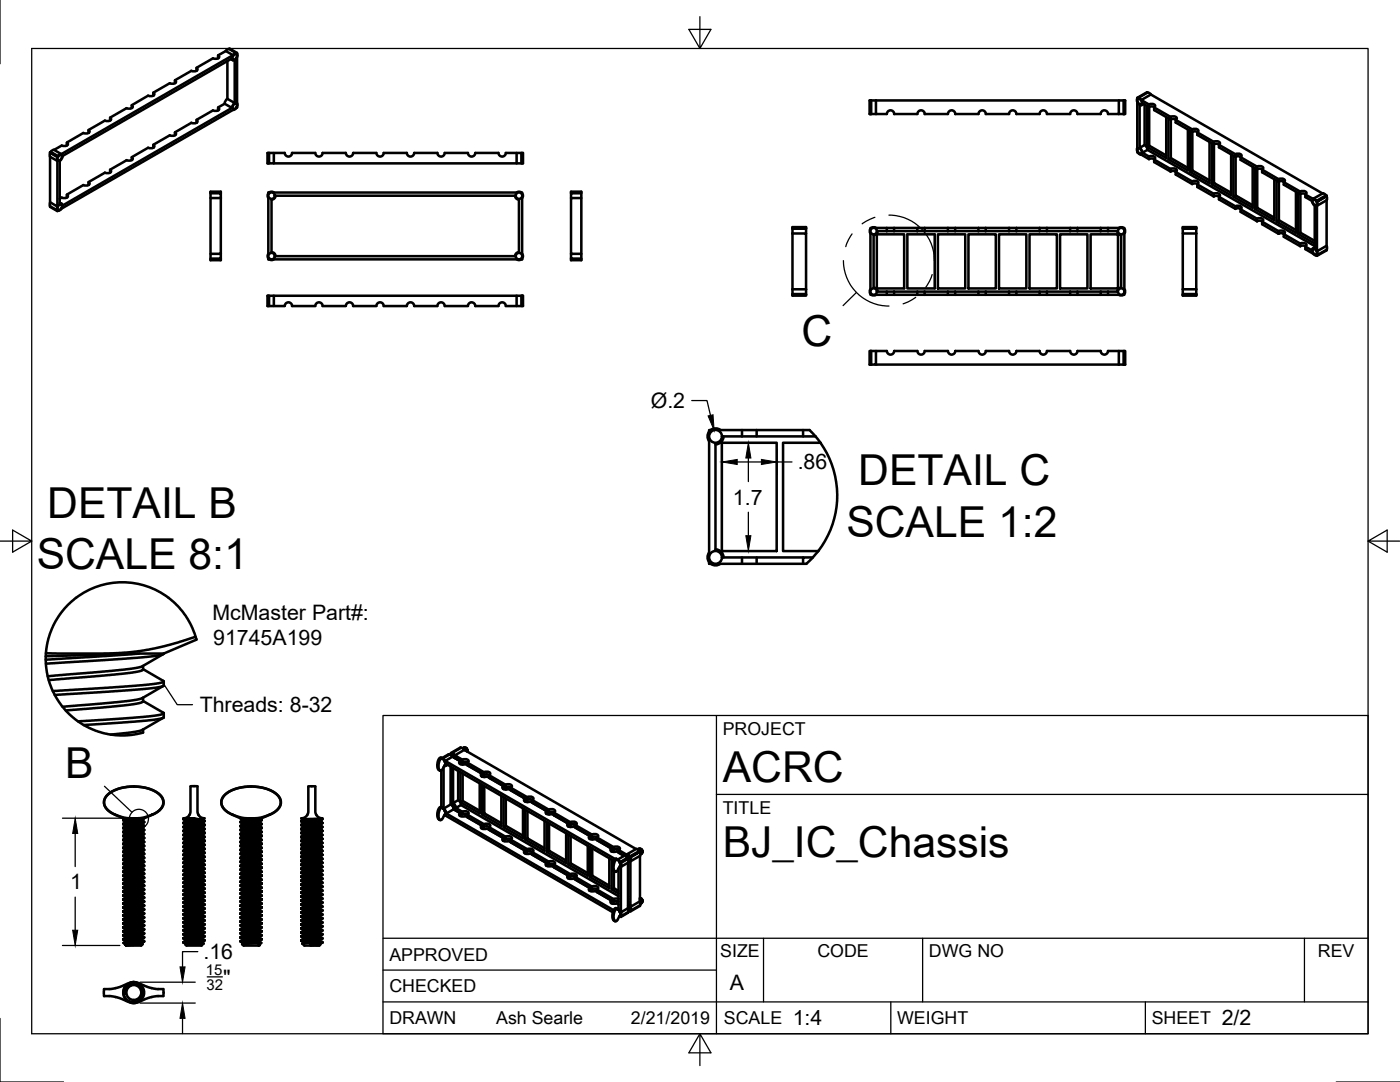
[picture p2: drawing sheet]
<svg xmlns="http://www.w3.org/2000/svg" width="279mm" height="216mm" viewBox="0 0 279 216" stroke-linecap="round" stroke-linejoin="round" font-family="sans-serif">
<defs><g id="words">
<g font-size="8.5">
<text x="159.9" y="69.1">C</text>
<text x="171.3" y="96.8">DETAIL C</text>
<text x="9.4" y="103.4">DETAIL B</text>
<text x="168.9" y="107.1">SCALE 1:2</text>
<text x="7.3" y="113.6">SCALE 8:1</text>
<text x="13" y="155.3">B</text>
<text x="144.3" y="156">ACRC</text>
<text x="144.3" y="171">BJ_IC_Chassis</text>
</g>
<g font-size="4.3">
<text x="129.9" y="81.4">Ø.2</text>
<text x="159.2" y="93.7">.86</text>
<text x="146.3" y="100.7">1.7</text>
<text x="42.4" y="123.6">McMaster Part#:</text>
<text x="42.5" y="128.7">91745A199</text>
<text x="39.9" y="142.1">Threads: 8-32</text>
<text x="14" y="177.5">1</text>
<text x="40.6" y="191.4">.16</text>
<text x="44.5" y="196.4">&quot;</text>
<text x="145.7" y="197.5">A</text>
<text x="158.2" y="204.6">1:4</text>
<text x="243.8" y="204.6">2/2</text>
</g>
<g font-size="3.5">
<text x="144.3" y="146.6">PROJECT</text>
<text x="144.3" y="162.3">TITLE</text>
<text x="77.7" y="191.7">APPROVED</text>
<text x="143.7" y="191">SIZE</text>
<text x="163.1" y="191">CODE</text>
<text x="185.4" y="191">DWG NO</text>
<text x="263" y="191">REV</text>
<text x="77.7" y="198">CHECKED</text>
<text x="77.7" y="204.4">DRAWN</text>
<text x="99" y="204.4">Ash Searle</text>
<text x="125.9" y="204.4">2/21/2019</text>
<text x="144.5" y="204.4">SCALE</text>
<text x="179" y="204.4">WEIGHT</text>
<text x="229.8" y="204.4">SHEET</text>
</g>
<g font-size="3">
<text x="41.1" y="194.6">15</text>
<text x="41.2" y="197.5">32</text>
</g>
</g></defs>
<!-- layer: Visible -->
<g fill="none" stroke="#000" stroke-width=".51">
<path d="M29.5 19.1l-3.2 1.9v.5M30.6 18.5l.2 .2a.78 .78 0 0 1-1.2 .4M34.9 16l.2 .2a.81 .81 0 0 1-1.2 .4l-3.3 1.9 .1 .6M39.2 13.5l.2 .2a.8 .8 0 0 1-1.2 .4l-3.3 1.9 .1 .6M43.5 11l.2 .2a.8 .8 0 0 1-1.2 .4l-3.3 1.9 .1 .6M43.5 11.6h.1M45.1 10.2l-1.6 .8v.6M45.1 10.2l1.4 .8M45.4 12.2v7.5M45.4 19.7l1.4 .9M45.4 19.7l-.4 .4-.2 .6M45.7 9.8l-.6 .4"/>
<path d="M46.1 11.8l.4 .2M46.5 11l-34.3 19.8-1.4-.9 1.5-.9 .3 .1a.73 .73 0 0 0 .9-.5l-.1-.2M46.6 11l.3-.2h.3a.71 .71 0 0 1 0 .8 .71 .71 0 0 1-.7 .2l-.1-.2zM47.2 10.6l-.7 .4M47.3 10.6h-.1l-1.5-.8 .1-.1 1.5 .9 .1 .3-.1 10.4M227 19.6v.8M227.1 19.8l.1-.1a.71 .71 0 0 1 .5 1.2 .84 .84 0 0 1-.6-1.1zM227.1 19.6l.7 .4M227.8 20l1.9-1.1 34.2 19.7-1.9 1.1-1.5-.9M227.8 20l1.5 .8M229 18.5l-.1-.1-1.9 1.1v.1M229 18.5l-1.9 1.1-.1-.1"/>
<path d="M229 18.5l.7 .4M10 31.3l1.5 .8v9.1l-1.5-.8zM10 30.4l1.5 .8v.1M10 30.5v.8M10.8 29.9l-.7 .4M11.5 31.3v.8M11.6 31.1l-1.5-.8-.1 .1v.1l1.5 .8M11.6 31.1l-.1 .1M11.7 31.1l.2-.2 .4 .1a.71 .71 0 0 1-.1 .7 .71 .71 0 0 1-.7 .3v-.3zM12.3 30.8l-.7 .3M13.4 39.3v.1M13.4 29h.1"/>
<path d="M13.4 38.8l.1 .2a.78 .78 0 0 1-1.2 .4l-.4 .3M16.6 36.9l-3.3 1.9v.5M16.6 26.5l-3.3 1.9v.6M17.7 25.9l.2 .2a.78 .78 0 0 1-1.3 .4M17.7 36.3l.2 .2a.78 .78 0 0 1-1.3 .4M20.9 34.5l-3.2 1.8v.6M22 23.5l.2 .2a.8 .8 0 0 1-1.3 .4l-3.2 1.9v.5M22 33.9l.2 .1a.78 .78 0 0 1-1.3 .4M25.3 32l-3.3 1.9v.5M25.3 21.6l-3.3 1.9v.5M26.3 21l.2 .2a.78 .78 0 0 1-1.2 .4M26.3 31.4l.2 .2a.78 .78 0 0 1-1.2 .3"/>
<path d="M29.5 29.5l-3.2 1.9v.5M30.6 28.9l.2 .2a.78 .78 0 0 1-1.2 .4M34.9 26.4l.2 .2a.81 .81 0 0 1-1.2 .4l-3.3 1.9 .1 .6M39.2 23.9l.2 .2a.8 .8 0 0 1-1.2 .4l-3.3 1.9 .1 .6M42 38.4v-.2h2.1v.2M42 38.4v13.5h2.1v-.1h-2.1M42 38.6h2.1v.9h-2.1M42 38.4h2.1v.2M42.5 22l-3.3 1.9 .1 .6M43.5 22h.1M43.5 21.4l.2 .2a.78 .78 0 0 1-1.2 .4M44.1 39.5v11.2h-2.1"/>
<path d="M46.3 21.5l-1.5-.8-1.3 .7v.6M46.5 21.9l-34.3 19.8M46.6 20.9l.3-.2h.3a.71 .71 0 0 1 0 .7 .71 .71 0 0 1-.7 .3l-.1-.2zM46.8 20.6l.1-8.6h-.4l-.2-.3-33.8 19.4-.2 .6-.4 .4v8.6l.4-.1 .2 .4 33.8-19.5M46.9 20.6l-.4 .4-.2 .5M47.3 21.3l-.3 .5-.5 .1M53.6 30.5v2.1h-.2v-2.1h.3M53.6 39.5v11.2M53.6 32.6h.1M53.6 38.6a.79 .79 0 0 0 0 .9M53.7 30.5v2.1h1v-2.1M53.7 38.4h-.1v.2"/>
<path d="M53.7 38.4a.79 .79 0 0 1 1 0M54.7 38.4h48.4a.78 .78 0 0 1 1.1 0 .78 .78 0 0 1 0 1.1v11.1a1.03 1.03 0 0 1 0 1.2l-.1-.1a.79 .79 0 0 1-1 0l-48.4 .1M54.7 32.6h48.4M64.4 30.5a.74 .74 0 0 1-.7 .7 .74 .74 0 0 1-.8-.7h-4.6a.74 .74 0 0 1-.7 .7 .74 .74 0 0 1-.8-.7h-3.1M70.5 30.5h4.6M70.5 30.5a.73 .73 0 0 1-.7 .7 .73 .73 0 0 1-.8-.7h-4.6M76.6 30.5h4.6a.73 .73 0 0 0 .7 .7 .73 .73 0 0 0 .8-.7h4.6a.73 .73 0 0 0 .7 .7 .73 .73 0 0 0 .8-.7h4.6a.73 .73 0 0 0 .7 .7 .73 .73 0 0 0 .7-.7h4.7a.73 .73 0 0 0 .7 .7 .73 .73 0 0 0 .7-.7h3.5v2.1h-.2v-2.1M76.6 30.5a.73 .73 0 0 1-.7 .7 .73 .73 0 0 1-.8-.7M103.1 30.5v2.1h1M104.1 30.5v2.1h.1M114 38.4v-.2h2v13.7h-2v-.1M116 39.5h-2v11.2h2"/>
<path d="M116 38.6h-2v.9M116 38.4h-2v.2M173.7 20h-.2v2.8h.2M173.7 20v2.8M173.7 22.8h.2M173.7 20h.2M173.9 22.8h.9M173.9 20h.9M173.9 20v2.8M174.8 20v2.8h2.2M174.8 20h48.5M178.4 22.8h4.7"/>
<path d="M178.5 22.7a.73 .73 0 0 0-.8-.7 .73 .73 0 0 0-.7 .7M183.1 22.7a.73 .73 0 0 1 .7-.7 .73 .73 0 0 1 .8 .7l4.6 .1M223.3 22.8h.9M223.3 20v2.8l-2.2-.1a.73 .73 0 0 0-.7-.7 .73 .73 0 0 0-.7 .8l-4.7-.1a.73 .73 0 0 0-.7-.7 .73 .73 0 0 0-.7 .7l-4.7 .1a.73 .73 0 0 0-.7-.8 .73 .73 0 0 0-.7 .7l-4.7 .1a.73 .73 0 0 0-.7-.8 .73 .73 0 0 0-.7 .7l-4.7 .1a.72 .72 0 0 0-.7-.8 .72 .72 0 0 0-.7 .7l-4.7 .1a.72 .72 0 0 0-.7-.8 .72 .72 0 0 0-.7 .7M223.3 20h.9M224.2 20h.4v2.8h-.2M224.2 22.8h.2M224.2 20v2.8M224.4 20v2.8M227 30.3l.3 .4 2 1.1M227 20.4v9.1M227 29.5v.8"/>
<path d="M227.1 29.7l.1-.1a.71 .71 0 0 1 .5 1.1 .84 .84 0 0 1-.6-1zM227.4 29.5l.4 .4 .2 .6M227.4 20.9l.4 .1 .2-.4 1.3 .8M228.2 20.7l-.4 .3M228.4 20.9v8l-1 .6v-8.6M228.4 28.9l.4 .4 .2 .6M228.9 21.1v8.2l3.8 2.2v-8.2M229 29.9l-1 .6 1.3 .7M229 29.9l33.4 19.2M229.3 20.8v.6M229.3 31.2v.6M229.3 31.7l.6-.1 .5 .2"/>
<path d="M229.3 20.8h.2a.73 .73 0 0 1 1 .4l-.2 .2M229.3 31.2l.2-.1a.73 .73 0 0 1 1 .5l-.2 .2M229.3 21.4l.6-.2 .5 .2M229.3 21.3v7.8l3.4 1.9M229.3 29.1l-.4 .2M230.3 21.4l3.3 1.9v.6l-3.3-1.9zM230.3 31.8v.5l3.3 1.9M230.3 31.8l3.3 1.9M233.2 23.6v8.2l3.9 2.2v-8.2M233.6 33.7v.5M233.6 34.2l.6-.1 .5 .2M233.6 23.3l.3-.1a.73 .73 0 0 1 .9 .5l-.1 .2"/>
<path d="M233.6 33.7l.3-.1a.73 .73 0 0 1 .9 .5l-.1 .2M233.6 23.8l.6-.1 .5 .2M233.7 23.8v7.7l3.4 2M233.7 31.5l-.5 .3M234.6 23.9l3.3 1.9v.5l-3.3-1.9zM234.6 34.3l3.3 1.9v.5l-3.3-1.9zM237.5 26.1v8.2l3.9 2.2v-8.2M237.9 36.7l.6-.1 .5 .2M237.9 25.8l.3-.1a.73 .73 0 0 1 1 .5l-.2 .2M237.9 36.2l.3-.1a.73 .73 0 0 1 1 .5l-.2 .2M237.9 26.3l.6-.1 .5 .2M238 26.3v7.7l3.4 2"/>
<path d="M238 34l-.5 .3M241.8 28.6v8.2l3.9 2.2v-8.2M242.2 28.3l-3.2-1.9v.5l3.2 1.9M242.2 38.7l-3.2-1.9v.5l3.2 1.9M242.2 28.3v.5M242.2 38.7v.5M242.2 39.2l.6-.1 .5 .1M242.2 28.3l.3-.1a.73 .73 0 0 1 1 .5l-.2 .2M242.2 38.7l.3-.1a.73 .73 0 0 1 1 .5l-.2 .1M242.2 28.8l.6-.1 .5 .1M242.3 28.8v7.7l3.4 2M242.3 36.5l-.5 .3"/>
<path d="M243.3 28.9v.5l3.2 1.9M243.3 39.3v.5l3.2 1.9M243.3 28.9l3.2 1.9M243.3 39.3l3.2 1.9M246.1 31.1v8.1l3.9 2.3v-8.2M246.5 30.8v.5M246.6 30.8l.2-.1a.73 .73 0 0 1 1 .5l-.2 .2M246.6 31.3l.5-.1 .5 .1M246.6 31.3v7.7l3.4 2M246.6 39l-.5 .2M250.5 33.5v8.2M250.9 33.3v.5"/>
<path d="M250.9 33.3l-3.3-1.9v.5l3.3 1.9M250.9 33.2h.2a.73 .73 0 0 1 1 .4l-.2 .2M250.9 33.8l.5-.1 .6 .1M250.9 33.8v7.7l3.4 1.9M251.9 33.8l3.3 2v.5l-3.3-1.9zM254.3 35.8v8.1l-3.8-2.2M254.8 36v8.2l3.8 2.2v-8.2M255.2 35.7h.2a.73 .73 0 0 1 1 .4l-.2 .2M255.2 36.3l.5-.2 .6 .2M255.2 36.2v7.7l3.4 2M256.2 36.3v.6l3.3 1.8M256.2 36.3l3.3 1.9"/>
<path d="M259.1 38.5v8.2l3.3 1.9M259.5 38.2v.5M259.5 38.2l.2-.1a.73 .73 0 0 1 1 .5l-.2 .2M259.5 38.7l.6-.1 .5 .2M259.5 38.7v7.7l2.9 1.7M260.5 38.8v.5l1.3 .8M262 39.9l.2-.1a.71 .71 0 0 1 .4 1.2 .84 .84 0 0 1-.6-1.1zM262.1 39.7l.6 .4M264 38.6l.6 .4M264.6 39l-1.9 1.1 .1 .1M264.6 39l.2 .1M264.7 39.2v.7"/>
<path d="M264.8 39.1l-2 1.1v.1l2-1.1M264.8 40l-2 1.1M264.8 39.1v.1M264.8 40v9M10 40.4v.7M11.5 41.2v.8M11.7 41l.2-.2h.4a.71 .71 0 0 1-.1 .8 .71 .71 0 0 1-.7 .2v-.2zM11.9 40.4l.4 .3M12.3 41.7l-.8 .4-1.5-.8v-.2l1.5 .9v.1M44.1 50.7v.9h-2.1M44.1 51.6v.2M53.6 59h-.2v2.1h3.4a.74 .74 0 0 1 .7-.8 .74 .74 0 0 1 .8 .8h4.6a.74 .74 0 0 1 .7-.8 .74 .74 0 0 1 .8 .8"/>
<path d="M53.6 51.6v.2h.1M53.6 50.6a.79 .79 0 0 0 0 1M53.7 59h-.1v2.1M53.7 51.7a.79 .79 0 0 0 1 0M54.2 50.3v-10.5a.76 .76 0 0 0 .8-.7l47.8-.1a.79 .79 0 0 0 .8 .8v10.5M54.2 50.3a.79 .79 0 0 1 .8 .8M54.7 59h-1v2.1M55 51.1h47.8M103.1 59h1v2.1M103.6 50.3a.79 .79 0 0 0-.8 .8M104.1 59h.1M104.2 59h.2v2.1h-3.5a.73 .73 0 0 0-.7-.8 .73 .73 0 0 0-.7 .8h-4.7a.73 .73 0 0 0-.7-.8 .73 .73 0 0 0-.7 .8h-4.6a.73 .73 0 0 0-.8-.8 .73 .73 0 0 0-.7 .8h-4.6a.73 .73 0 0 0-.8-.8 .73 .73 0 0 0-.7 .8h-4.6"/>
<path d="M104.2 59v2.1M114 50.7v.9h2M114 51.6v.2h2M158.2 58.8v.2h2.7v-.2M158.2 45.5v-.2h2.7v.2M158.2 58.7h2.7v.1M158.2 45.6v1M158.2 46.6h2.7v11.1M158.2 57.7v1M158.2 45.6v-.1h2.7v.1M158.2 58.8h2.7M158.2 57.7h2.7"/>
<path d="M158.2 45.6h2.7M158.2 46.6v11.1M158.2 58.7v.1M160.9 57.7v1M160.9 45.6v1M173.7 57.7a1.08 1.08 0 0 0 0 1.1h.2a.79 .79 0 0 0 .9 0h2.2M173.9 45.5h-.2v.1a.79 .79 0 0 0 0 1v11.1M173.9 45.5a.79 .79 0 0 1 .9 0M174.3 46.9v10.5M174.4 57.4a.79 .79 0 0 1 .8 .8M174.8 45.5h2.2M175 46.8h5.4v10.8h-5.4z"/>
<path d="M175.1 58.2h1.9M175.1 46.1h1.9M175.2 46.1a.79 .79 0 0 1-.8 .8M177 58.8h1.4M177 45.5h1.4M177 58.2h1.4M177 46.1h1.4M177 45.5v.6M177 58.2v.6M178.4 45.5v.6M178.4 58.2v.6M178.4 58.8h4.7"/>
<path d="M178.4 45.5h4.7M178.4 58.2h4.7M178.4 46.1h4.7M181.1 46.8h5.4v10.8h-5.4zM183.1 58.8h1.4M183.1 45.5h1.4M183.1 58.2h1.4M183.1 46.1h1.4M183.1 45.5v.6M183.1 58.2v.6M184.5 45.5v.6M184.5 58.2v.6"/>
<path d="M184.5 58.8h4.7M184.5 45.5h4.7M184.5 58.2h4.7M184.5 46.1h4.7M187.2 46.8h5.4v10.8h-5.4zM189.2 58.8h1.4M189.2 45.5h1.4M189.2 58.2h1.4M189.2 46.1h1.4M189.2 45.5v.6M189.2 58.2v.6M190.6 58.8h6.1"/>
<path d="M190.6 45.5v.6M190.6 58.2v.6M190.6 45.5h4.7M190.6 58.2h4.7M190.6 46.1h4.7M193.3 46.8h5.4v10.8h-5.4zM195.3 45.5h1.4M195.3 58.2h1.4M195.3 46.1h1.4M195.3 45.5v.6M195.3 58.2v.6M196.7 58.8h10.8"/>
<path d="M196.7 45.5v.6M196.7 58.2v.6M196.7 45.5h4.7M196.7 58.2h4.7M196.7 46.1h4.7M199.4 46.8h5.4v10.8h-5.4zM201.4 45.5h1.4M201.4 58.2h1.4M201.4 46.1h1.4M201.4 45.5v.6M201.4 58.2v.6M202.8 45.5v.6"/>
<path d="M202.8 58.2v.6M202.8 45.5h4.7M202.8 58.2h4.7M202.8 46.1h4.7M205.5 46.8h5.4v10.8h-5.4zM207.5 58.8h1.4M207.5 45.5h1.4M207.5 58.2h1.4M207.5 46.1h1.4M207.5 45.5v.6M207.5 58.2v.6M208.9 45.5v.6"/>
<path d="M208.9 58.2v.6M208.9 58.8h4.7M208.9 45.5h4.7M208.9 58.2h4.7M208.9 46.1h4.7M211.6 46.8h5.4v10.8h-5.4zM213.6 58.8h1.4M213.6 45.5h1.4M213.6 58.2h1.4M213.6 46.1h1.4M213.6 45.5v.6M213.6 58.2v.6"/>
<path d="M215 45.5v.6M215 58.2v.6M215 58.8h4.7M215 45.5h4.7M215 58.2h4.7M215 46.1h4.7M217.7 46.8h5.4v10.8h-5.4zM219.7 58.8h1.4M219.7 58.2h1.4M219.7 45.5h1.4M219.7 46.1h1.4M219.7 45.5v.6"/>
<path d="M219.7 58.2v.6M221.1 46.1h1.9a.79 .79 0 0 0 .8 .8v10.5M221.1 45.5v.6M221.1 58.2v.6M221.1 45.5h2.2M223.3 45.5a.79 .79 0 0 1 .9 0M223.8 57.4a.79 .79 0 0 0-.8 .8h-1.9M224.2 45.5h.2v.1M224.4 58.7v.1h-.2a.79 .79 0 0 1-.9 0h-2.2M224.4 46.6v11.1M224.4 57.7a.79 .79 0 0 1 0 1M224.4 45.6a.79 .79 0 0 1 0 1"/>
<path d="M236.1 57.7v1M236.1 45.6v12.1M236.1 58.8v.2h2.6v-.2M236.1 45.5v-.2h2.6v.2M236.1 58.8h2.6M236.1 57.7h2.6M236.1 46.6h2.6M238.7 58.7h-2.6v.1M238.7 57.7v1M238.7 45.5h-2.6v.1h2.6v1M238.7 45.5v.1M238.7 46.6v11.1"/>
<path d="M238.7 58.7v.1M246.5 41.2v.5M246.6 41.7l.5-.1 .5 .1M246.6 41.2l.2-.1a.73 .73 0 0 1 1 .5l-.2 .1M247.6 41.8v.5l3.3 1.9M247.6 41.8l3.3 1.8M250.9 43.6v.6M250.9 44.1l.5-.1 .6 .2M250.9 43.6l.2-.1a.73 .73 0 0 1 1 .5l-.2 .2M250.9 41.5l-.4 .2M251.9 44.2l3.3 1.9v.6l-3.3-2zM255.2 46.6l.5-.1 .6 .2"/>
<path d="M255.2 46.1l.2-.1a.73 .73 0 0 1 1 .5l-.2 .2M255.2 43.9l-.4 .3M256.2 46.7v.5l3.3 1.9M256.2 46.7l3.3 1.9M259.5 48.6v.5M259.5 49.1l.6-.1 .5 .2M259.5 48.6l.2-.1a.73 .73 0 0 1 1 .5l-.2 .2M259.5 46.4l-.4 .3M260.5 49.2v.5l2.3 1.4 2-1.1v-.2l-2 1.1v.2M260.5 49.2l1.3 .7 .2-.3h.4M261.8 40.1l.2 .5 .4 .4v8.6M262 49.8l.2-.1a.71 .71 0 0 1 .4 1.1 .84 .84 0 0 1-.6-1z"/>
<path d="M262.4 49.4l-.4 .2M262.8 41.1v9l2-1.1M262.8 50.1v.8M262.8 40.3v.7M264.7 49v.8M54.7 61.1v-2.1h48.4v2.1M70.5 61.1h4.6M70.5 61.1a.73 .73 0 0 0-.7-.8 .73 .73 0 0 0-.8 .8h-4.6M76.6 61.1a.73 .73 0 0 0-.7-.8 .73 .73 0 0 0-.8 .8M173.7 70h-.2v2.7h.2M173.7 70v2.7M173.7 70h.2"/>
<path d="M173.7 72.7h.2M173.9 70h.9M173.9 70v2.7M174.8 72.7h48.5M177 70h-2.2v2.7h-.9M178.4 70h4.7M178.5 70a.73 .73 0 0 1-.8 .8 .73 .73 0 0 1-.7-.8M183.1 70a.73 .73 0 0 0 .7 .8 .73 .73 0 0 0 .8-.8h4.6M189.2 70a.73 .73 0 0 0 .7 .8 .73 .73 0 0 0 .7-.8h4.7a.74 .74 0 0 0 .7 .8 .74 .74 0 0 0 .7-.8h4.7a.73 .73 0 0 0 .7 .8 .73 .73 0 0 0 .7-.8h4.7a.73 .73 0 0 0 .7 .8 .73 .73 0 0 0 .7-.8h4.7a.73 .73 0 0 0 .7 .8 .73 .73 0 0 0 .7-.8h4.7a.73 .73 0 0 0 .7 .8 .73 .73 0 0 0 .7-.8h2.2M223.3 70h.9M223.3 72.7h.9M223.3 70v2.7"/>
<path d="M224.2 72.7v-2.7h.2v2.7M224.2 72.7h.2M224.4 70h.2v2.7h-.2M141.5 88v22.3M141.5 86.1a1.6 1.6 0 0 0 0 1.9M141.8 85.8h-.3v.3M141.8 85.8a1.6 1.6 0 0 1 2 0M143.7 85.8h17.9l1.2 1.3M144.1 88.3h10.9v21.7h-10.9zM148.1 85.8v1.3M151 85.8v1.3M160.3 85.8v1.3"/>
<path d="M162.8 87.1h-18.4a1.56 1.56 0 0 1-1.6 1.6v20.9M162.8 87.1l.9 1.2M163.7 88.3a18.2 18.2 0 0 1-.4 21.7M163.7 88.3h-7.4v21.7h7M141.5 110.3a1.6 1.6 0 0 0 0 1.9M142.8 109.6a1.57 1.57 0 0 1 1.6 1.6h15.9M148.1 111.2v1.3M151 111.2v1.3M162.2 111.2h-1.9v1.3M163.3 110l-2.4 2.5h-17.2a1.57 1.57 0 0 1-1.9 0h-.3v-.3M27.8 130.4l-18.7 1.2M28.6 139.9l4 2.3 .1 .2-1.5 .4-2.7 .3-12.9 .8"/>
<path d="M28.6 133.5l4.1 2.5-1.1 .4-3.3 .3-17.8 1.2M28.6 139.2l-.1 .9-1.6 .4-13.8 1.3M28.6 132.9l-.1 .8-2.2 .5-16.6 1.5M32.6 136.9l-4.2 2.4-.9 .3-4.3 .5-10.7 .9M32.6 130.5l-4.2 2.5-1 .2-5.3 .7-12.6 1M32.7 130.4l6.5-2.8-.8-2.3-.9-1.7-1.1-1.6-1.7-1.8a15.3 15.3 0 0 0-21.3 .6l-1.5 1.8-1.3 2.3-.9 2.5-.5 2.2-.1 2.2 .4 3 .8 2.5 1 2.1 1.5 2 1.7 1.7 2.2 1.6 2.5 1.1 2.7 .8 3.1 .1 3.4-.5h.2v-.6M32.7 130.4h-4.9l-18.7 .6M32.7 136l-.1 .9-2.3 .4-19.4 1.4M32.7 130.4l-1.2 .4-2.9 .3-19.4 1.3M39 127l-6.2 1.9-3.3 .7-3 .5-5.9 .3-11.4-.1M21.5 158.6l1.2-.8 1.8-.6 1.8-.2 2.2 .1 1.6 .4 1.4 .8 .9 1 .2 1-.3 .8-.5 .6-1.4 .9-2.3 .6h-2.8l-2.6-.7-.8-.5-.7-.7-.4-.8v-.6l.2-.6zM32.6 143.2l-4.5 2.6-2 .4-4 .4"/>
<path d="M32.7 142.3l-.1 .9-1.8 .4-14.1 1.1M38 157v5.2l-.4 .7-1 .4h.1M38 156.9h1.4M39.4 157v5.1l.5 .8 .9 .4-.5 .2M45 158.5l1.1-.7 1.8-.6 1.8-.2 2.2 .1 1.9 .5 1.4 .9 .6 .8 .2 1.1-.4 .8-.4 .5-1.4 .9-2.3 .6h-2.8l-2.5-.7-.8-.5-.8-.8-.4-.6v-.8l.3-.8zM61.5 157v5.1l-.4 .8-1 .4 .5 .2M61.5 156.9h1.4M62.9 157v5.2l.5 .7 .9 .4h-.1M87.9 151.5l.4-.2 .6 1-.6 1.2-.3 .3-.3-.2-.2-.5v-.7zM88.1 153.8v7.2M88.5 151.5l.4 .3M88.5 153.1v8.3"/>
<path d="M88.6 151.7l.4 .6-.3 .4M88.8 152.1v.5l.1-.3-.1-.4 .1 .3M88.9 152.5h.1M89.1 152.5l33.3 19.2M89.1 152.5l-.1 .2-.3 .1M89.3 152.6l-.4 .2M89.6 150.6l-1.2 .7-.5-.1-.3 .3-.3 .7v.9l.2 .4 .3 .3M89.6 150.6l-.1-.1-1.3 .8M89.7 150.6l.6 .4M90 153v7.5l-1.5 .9M90 150.4l-.1 .2M90 150.6l.1-.1a.71 .71 0 0 1 .8 .8"/>
<path d="M90 150.7h.4l.3 .5M90.1 150.3l.7 .4M90.1 150.6h.3l.4 .4M90.2 150.6l.4 .1M90.3 151l1.5 .9v.5M90.3 150.5h.1M90.3 151l-1.4 .8 33.8 19.6M90.4 150.9l.1 .2-.5-.4 .5 .4M90.4 153.2v7.1l1-.6M90.5 150.8l.2 .3M90.8 151.1l.1 .2M91 151.4l1.3 .7"/>
<path d="M91 151.4h.1M91.4 153.8v5.9M91.4 159.7l.4 .4 .2 .5M91.8 151.9l-.1 .2a.78 .78 0 0 0 1.2 .3M91.9 154.1v6l3.8 2.2v-6M91.9 151.9v.6M92 149.2h-.1l-1.9 1.1v.1M92 149.2l-1.9 1.1h-.1M92 149.2l.7 .4M92.3 151.6v.5M92.3 151.6l.2-.1a.73 .73 0 0 1 1 .5l-.2 .2M92.3 152.1l.6-.1 .5 .2"/>
<path d="M92.3 154.3v5.5l3.4 2M92.3 159.8l-.4 .3M92.3 152.1v.5M92.4 149.3l.4 .1 .3 .5M92.4 149.3l.5 .1 .2 .5M92.4 149.3h.1M92.5 149.2l.5 .1 .2 .5M92.6 149.2l.4 .1 .3 .5M92.7 149.6l-1.9 1.1 1.5 .9M92.7 149.6l34.2 19.8-1.9 1.1-1.5-.9M92.8 149.5l.1 .3-.2-.4-.3-.1 .5 .5M92.8 149.2l.4 .2 .1 .4"/>
<path d="M92.9 152.5l3.2 1.8v.6M92.9 149.4l.2 .4M93 149.2l.3 .5M93 149.4l.2 .3M93.3 149.7h.1M93.3 149.8h-.1M96.2 154.3l-.2 .2a.79 .79 0 0 0 1.2 .4l3.3 1.9-.1 .6M96.2 156.6v5.9l3.9 2.3v-6M96.2 154.4v.6M96.6 154.1v.5M96.6 154.1l-3.3-1.9v.5l3.3 1.9M96.6 154.1l.2-.1a.73 .73 0 0 1 1 .5l-.2 .2"/>
<path d="M96.6 154.6l.6-.1 .5 .2M96.6 156.8v5.5l3.5 2M96.6 154.6v.5M97.6 154.7l3.3 1.9v.5l-3.3-1.9zM100.5 156.8l-.2 .2a.78 .78 0 0 0 1.2 .4M100.5 159.1v5.9l3.9 2.3v-6M100.5 156.9v.6M100.9 156.6l.3-.1a.73 .73 0 0 1 .9 .5l-.1 .2M100.9 157.1l.6-.1 .5 .1M100.9 159.3v5.5l3.5 2M100.9 157.1v.5M101.5 157.4l3.3 1.9-.1 .6"/>
<path d="M104.4 159.1h.1M104.8 159.3l-.2 .2a.78 .78 0 0 0 1.2 .4M104.8 159.4v.6M105.2 159.1l-3.3-1.9v.5l3.3 1.9M105.2 159.1v.5M105.2 159.1l.3-.1a.73 .73 0 0 1 .9 .5l-.1 .1M105.2 159.6l.6-.1 .5 .1M105.3 159.6v.5M105.8 159.9l3.3 1.9v.5M106.3 159.7l3.2 1.9v.5l-3.2-1.9zM23 162.6l1.9 .8M23 162.6a3.3 3.3 0 0 1-2.3-2.4 3.2 3.2 0 0 1 2.6-2.7 9.8 9.8 0 0 1 8.2 .7 2.17 2.17 0 0 1 1.2 2.1 2.17 2.17 0 0 1-1.5 1.9l-.8 .4"/>
<path d="M24.6 165.2v.1M24.6 166v.1M24.6 166.8v.1M24.6 167.6h.1M24.6 168.3v.1M24.6 169.1v.1M24.6 170.7v.1M24.6 173.1v.1M24.6 174.7v.1M24.6 175.5v.1M24.6 176.3v.1M24.6 177.1v.1"/>
<path d="M24.6 178.7v.1M24.6 179.6l.5 .3M24.6 178.8l.5 .3M24.6 178l.5 .3M24.6 177.2l.5 .3M24.6 176.4l.5 .3M24.6 174.8l.5 .3M24.6 173.2l.5 .3M24.6 171.6l.5 .3M24.6 170.8l.5 .3M24.6 170l.5 .3M24.6 169.2l.5 .3"/>
<path d="M24.6 168.4l.5 .3M24.6 167.7l.5 .3M24.6 166.9l.5 .3M24.6 165.3l.5 .3M24.6 163.7l.5 .3M24.9 163.4l-.3 .2M25.1 164v.1M25.1 165.6v.1M25.1 167.2h.1M25.1 167.9v.1M25.1 168.7v.1M25.1 169.5v.1"/>
<path d="M25.1 170.3v.1M25.1 171.1v.1M25.1 171.9v.1M25.1 173.5v.1M25.1 175.1v.1M25.1 175.9v.1M25.1 176.7v.1M25.1 177.5v.1M25.1 178.3v.1M25.1 179v.2M25.1 179.9h.1M28.2 163.3h.6l-4.2 .4"/>
<path d="M28.2 163.3l-3.4 .2-.2 .2M28.2 163.3l-3.3 .1M28.2 179.5l-3.1 .4M28.2 178.7l-3.1 .3M28.2 177.9l-3.1 .4M28.2 177.1l-3.1 .4M28.2 175.5l-3.1 .4M28.2 173.9l-2.9 .3-.2 .2M28.2 172.3l-2.9 .3-.2 .2M28.2 171.5l-3.1 .4M28.2 170.7l-3.1 .4M28.2 169.9l-3.1 .4"/>
<path d="M28.2 169.1l-3.1 .4M28.2 168.4l-3.1 .3M28.2 167.6l-3.1 .3M28.2 166l-2.8 .3-.3 .2M28.2 164.4l-2.8 .3-.3 .2M28.2 163.6l-3.1 .4M28.3 179.5l.5 .4-4 .3-.2 .1M28.3 178.8l.5 .3-3.8 .3h-.4v.2M28.3 177.9l.5 .4-4.2 .4M28.3 177.2l.5 .3-3.8 .3h-.4v.2M28.3 176.4l.5 .3-4.2 .4M28.3 175.6l.5 .3-4.2 .4"/>
<path d="M28.3 174.8l.5 .3-4.2 .4M28.3 174l.5 .3-4.2 .4M28.3 173.2l.5 .3-4.1 .3-.1 .2M28.3 172.4l.5 .3-4.2 .4M28.3 171.6l.5 .3-4.1 .4-.1 .1M28.3 170.8l.5 .3-3.8 .3-.4 .1v.1M28.3 170l.5 .3-4.2 .4M28.3 169.2l.5 .3-3.8 .3-.4 .1v.1M28.3 168.4l.5 .3-4.2 .4M28.3 167.6l.5 .4-4.2 .3M28.3 166.8l.5 .4-4.2 .4M28.3 166.1l.5 .3-4.2 .4"/>
<path d="M28.3 165.2l.5 .4-4.2 .4M28.3 164.5l.5 .3-4.2 .4M28.3 163.7l.5 .3-4.1 .3-.1 .2M28.3 179.5l-.2 .1-2.8 .3-.7 .3M28.3 178.8l-3 .3-.7 .3M28.3 178l-3 .3-.7 .3M28.3 177.2l-3 .3-.7 .3M28.3 176.4l-3 .3-.7 .4M28.3 175.6l-3 .3-.7 .4M28.3 174.8l-3 .3-.7 .4M28.3 174l-3 .3-.7 .4M28.3 173.1l-.2 .2-2.8 .2-.7 .4"/>
<path d="M28.3 172.4l-3 .3-.7 .4M28.3 171.5l-.2 .2-2.8 .2-.7 .4M28.3 170.8l-3 .4-.7 .3M28.3 170l-3 .3-.7 .4M28.3 169.2l-3 .4-.7 .3M28.3 168.4l-3 .4-.7 .3M28.3 167.6l-3 .4-.7 .3M28.3 166.9l-3 .3-.7 .3M28.3 166.1l-3 .3-.7 .3M28.3 165.3l-3 .3-.7 .3M28.3 164.5l-3 .3-.7 .3M28.3 163.6l-.2 .1-2.8 .3-.7 .4"/>
<path d="M28.3 164.4v.1M28.3 165.2v.1M28.3 166v.1M28.3 166.8v.1M28.3 167.6h.1M28.3 168.3v.1M28.3 169.1v.1M28.3 169.9v.1M28.3 170.7v.1M28.3 172.3v.1M28.3 173.9v.1M28.3 174.7v.1"/>
<path d="M28.3 175.5v.1M28.3 176.3v.1M28.3 177.1v.1M28.3 177.9v.1M28.3 178.7v.1M28.7 176l-.6 .3-3 .4M28.7 174.4l-.6 .4-3 .3M28.7 172.8l-.6 .4-3 .3M28.7 166.5l-.6 .3-3 .4M28.7 164.9l-.6 .3-3 .4M28.7 163.3l-.5 .3M28.7 180l-.5 .3"/>
<path d="M28.7 179.2l-.5 .3M28.7 178.4l-.5 .3M28.7 177.6l-.5 .3M28.7 176.8l-.5 .3M28.7 175.2l-.5 .3M28.7 173.6l-.5 .3M28.7 172l-.5 .3M28.7 171.2l-.5 .3M28.7 170.4l-.5 .3M28.7 169.7l-.5 .2M28.7 168.8l-.5 .3M28.7 168.1l-.5 .3"/>
<path d="M28.7 167.3l-.5 .3M28.7 165.7l-.5 .3M28.7 164.1l-.5 .3M28.8 179.9l-.3 .1-3.9 .4M28.8 179l-.1 .2h-.3l-3.8 .4M28.8 178.3l-.3 .1-3.9 .4M28.8 177.5l-.1 .1-.3 .1-3.8 .3M28.8 176.7l-.3 .1-3.9 .4M28.8 175.9l-.1 .1-.3 .1-3.8 .3M28.8 175.1l-.3 .2-3.9 .3 .5 .3M28.8 174.3l-.1 .1-.3 .1-3.8 .3M28.8 173.5l-.3 .2-3.9 .3 .5 .3"/>
<path d="M28.8 172.7l-.1 .1-.3 .1-3.8 .3M28.8 171.9l-.3 .2-3.9 .3 .5 .3M28.8 171.1l-.1 .1-.3 .1-3.8 .3M28.8 170.3l-.3 .2-3.9 .3M28.8 169.5l-.1 .2h-.3l-3.8 .3M28.8 168.7l-.3 .2-3.9 .3M28.8 167.9l-.1 .2h-.3l-3.8 .3M28.8 167.2l-.3 .1-3.9 .4M28.8 166.3l-.1 .2h-.3l-3.8 .4M28.8 165.6l-.3 .1-3.9 .4 .5 .3M28.8 164.8l-.1 .1-.3 .1-3.8 .3M28.8 164l-.3 .1-3.9 .4 .5 .3"/>
<path d="M30.4 162.6l-1.6 .7M36.6 164.2v.1M36.6 165.8v.1M36.6 166.6h.1M36.6 167.3v.1M36.6 168.1v.1M36.6 168.9v.1M36.6 169.7v.1M36.6 170.5v.1M36.6 172.1v.1M36.6 173.7v.1M36.6 174.5v.1"/>
<path d="M36.6 175.3v.1M36.6 176.1v.1M36.6 176.9v.1M36.6 177.7v.1M36.6 178.5v.1M36.6 164.3l.5 .3M36.6 165.9l.5 .3M36.6 166.7l.5 .3M36.6 167.4l.5 .3M36.6 168.3l.5 .3M36.6 169l.5 .3M36.6 169.8l.5 .3"/>
<path d="M36.6 170.6l.5 .3M36.6 171.4l.5 .3M36.6 172.2l.5 .3M36.6 173.8l.5 .3M36.6 175.4l.5 .3M36.6 176.2l.5 .3M36.6 177l.5 .3M36.6 177.8l.5 .3M36.6 178.6l.5 .3M36.6 179.4l.5 .3M36.7 163.3h.5h-.5l-.1 .2M36.7 163.3l-.1 .1"/>
<path d="M37.1 163.9l-.5 .3M37.1 164.7l-.5 .3M37.1 165.4l-.5 .4M37.1 166.2l-.5 .3M37.1 167l-.5 .3M37.1 167.8l-.5 .3M37.1 168.6l-.5 .3M37.1 169.4l-.5 .3M37.1 171l-.5 .3M37.1 172.6l-.5 .3M37.1 173.4l-.5 .3M37.1 174.2l-.5 .3"/>
<path d="M37.1 175l-.5 .3M37.1 175.8l-.5 .3M37.1 176.6l-.5 .3M37.1 177.4l-.5 .3M37.1 178.9l-.5 .3M37.1 164.6v.1M37.1 166.2h.1M37.1 166.9v.1M37.1 167.7v.1M37.1 168.5v.1M37.1 169.3v.1M37.1 170.1v.1"/>
<path d="M37.1 170.9v.1M37.1 172.5v.1M37.1 174.1v.1M37.1 175.7v.1M37.1 176.5v.1M37.1 177.3v.1M37.1 178.1v.1M37.1 178.9h.1M37.1 179.6v.1M37.2 163.3h1.5M38.7 163.3l.9 .2M38.7 163.3l-2.1 .2 .5 .3"/>
<path d="M39.6 163.5h.7M39.6 163.5l-2.3 .2-.2 .2M40.3 163.5l-3.2 .4M40.3 163.5h.1M40.3 164.2l-3.2 .4M40.3 165l-3 .3-.2 .2M40.3 165.8l-3.2 .4M40.3 167.4l-3.2 .3M40.3 168.1l-3.2 .4M40.3 169l-3.2 .3M40.3 169.7l-3.2 .4M40.3 170.5l-3.2 .4"/>
<path d="M40.3 171.3l-2.8 .3-.4 .2M40.3 172.1l-3.2 .4M40.3 172.9l-2.8 .3-.4 .2M40.3 173.7l-3.2 .4M40.3 174.5l-2.8 .3-.4 .2M40.3 175.3l-3.2 .4M40.3 176.1l-3.2 .4M40.3 176.9l-3.2 .4M40.3 177.7l-3.2 .4M40.3 178.5l-3.2 .4M40.3 179.3l-3.2 .3M40.3 164.3l-3.2 .4"/>
<path d="M40.3 165.1l-3.2 .3M40.3 165.9l-3.2 .3M40.3 166.6l-3.2 .4M40.3 167.4l-3.2 .4M40.3 168.2l-3.2 .4M40.3 169l-3.2 .4M40.3 169.8l-2.9 .3-.8 .4M40.3 170.5l-.3 .2-2.9 .3M40.3 171.4l-2.9 .3-.8 .4M40.3 172.1l-.3 .2-2.9 .3M40.3 173l-3.2 .4M40.3 173.8l-3.2 .4"/>
<path d="M40.3 174.6l-3.2 .4M40.3 175.4l-3.2 .4M40.3 176.2l-3.2 .4M40.3 177l-3.2 .4M40.3 177.8l-2.9 .3-.8 .4M40.3 178.5l-.3 .1-2.9 .3M40.3 179.3l-2.9 .4-.8 .3M40.3 170.6l.5 .3-3.9 .3-.3 .2M40.3 172.2l.5 .3-3.9 .3-.3 .2M40.3 178.5l.5 .4-3.9 .3-.3 .1M40.3 164.3l.5 .2M40.3 165.1l.5 .3"/>
<path d="M40.3 165.9l.5 .2M40.3 166.6l.5 .3M40.3 167.4l.5 .3M40.3 168.2l.5 .3M40.3 169l.5 .3M40.3 169.8l.5 .3M40.3 171.4l.5 .3M40.3 173l.5 .3M40.3 173.8l.5 .3M40.3 174.6l.5 .3M40.3 175.4l.5 .3M40.3 176.2l.5 .3"/>
<path d="M40.3 177l.5 .2M40.3 177.8l.5 .3M40.3 179.3l.5 .3M40.3 164.2v.1M40.3 165v.1M40.3 165.8v.1M40.3 166.6h.1M40.3 167.4h.1M40.3 168.1v.1M40.3 169h.1M40.3 169.7v.1M40.3 171.3v.1"/>
<path d="M40.3 172.9v.1M40.3 173.7v.1M40.3 174.5v.1M40.3 175.3v.1M40.3 176.1v.1M40.3 176.9v.1M40.3 177.7v.1M40.3 179.3h.1M40.3 163.5l.5 .3M40.8 166.3l-.7 .3-3 .3M40.8 163.8l-4.2 .4M40.8 164.5l-3.9 .4-.3 .2"/>
<path d="M40.8 165.4l-4.2 .4M40.8 166.1l-4.2 .5M40.8 166.9l-4.2 .4M40.8 167.7l-4.2 .4M40.8 168.5l-4.2 .4M40.8 169.3l-4.2 .4M40.8 170.1l-4.2 .4M40.8 171.7l-4.2 .4M40.8 173.3l-4.2 .4M40.8 174.1l-4.2 .4M40.8 174.9l-4.2 .4M40.8 175.7l-4.2 .4"/>
<path d="M40.8 176.5l-4.2 .4M40.8 177.2l-4.2 .5M40.8 178.1l-4.2 .4M40.8 179.6l-4.2 .4M40.8 163.9l-.5 .3M40.8 164.7l-.5 .3M40.8 165.5l-.5 .3M40.8 167.1l-.5 .3M40.8 167.9l-.5 .2M40.8 168.7l-.5 .3M40.8 169.4l-.5 .3M40.8 170.2l-.5 .3"/>
<path d="M40.8 171l-.5 .3M40.8 171.8l-.5 .3M40.8 172.6l-.5 .3M40.8 173.4l-.5 .3M40.8 174.2l-.5 .3M40.8 175l-.5 .3M40.8 175.8l-.5 .3M40.8 176.6l-.5 .3M40.8 177.4l-.5 .3M40.8 178.2l-.5 .3M40.8 179l-.5 .3M40.8 179.8l-.5 .3"/>
<path d="M40.8 163.8l-.2 .1-4 .4M40.8 164.7l-4.2 .4 .5 .3M40.8 165.4l-.2 .1-4 .4M40.8 166.3l-4.2 .4M40.8 166.9l-.2 .2-4 .3M40.8 167.9l-4.2 .4M40.8 168.6l-4.2 .4M40.8 169.4l-4.2 .4M40.8 170.2l-4.2 .4M40.8 171l-4.2 .4M40.8 171.8l-4.2 .4M40.8 172.6l-4.2 .4 .5 .3"/>
<path d="M40.8 173.3l-.2 .2-4 .3M40.8 174.2l-4.2 .4 .5 .3M40.8 174.9l-.2 .1-4 .4M40.8 175.8l-4.2 .4M40.8 176.6l-4.2 .4M40.8 177.4l-4.2 .4M40.8 178.2l-4.2 .4M40.8 179l-4.2 .4M40.8 179.7l-4.2 .4M40.8 164.6v.1M40.8 166.2v.1M40.8 167.7v.2"/>
<path d="M40.8 168.5v.1M40.8 169.3v.1M40.8 170.1v.1M40.8 170.9v.1M40.8 171.7v.1M40.8 172.5v.1M40.8 174.1v.1M40.8 175.7v.1M40.8 176.5v.1M40.8 177.3v.1M40.8 178.1v.1M40.8 178.9v.1"/>
<path d="M40.8 179.6v.1M46.4 162.6l1.6 .7M48 163.3l.5 .3M48 163.3l.7 .2h1.1M48.5 163.6v.1M48.5 164.4v.1M48.5 165.2h.1M48.5 166v.1M48.5 166.8h.1M48.5 167.6h.1M48.5 168.3v.1M48.5 169.1v.1"/>
<path d="M48.5 169.9v.1M48.5 170.7v.1M48.5 171.5v.1M48.5 172.3v.1M48.5 173.1v.1M48.5 173.9v.1M48.5 174.7v.1M48.5 175.5v.1M48.5 176.3v.1M48.5 177.1v.1M48.5 177.9h.1M48.5 178.7v.1"/>
<path d="M48.5 179.5h.1M48.6 179.5l-.6 .3M48.6 177.9l-.6 .3M48.6 176.4l-.6 .3M48.6 175.6l-.6 .3M48.6 174.8l-.6 .3M48.6 174l-.6 .3M48.6 173.2l-.6 .3M48.6 172.4l-.6 .3M48.6 171.6l-.6 .3M48.6 170l-.6 .3M48.6 168.4l-.6 .3"/>
<path d="M48.6 167.6l-.6 .3M48.6 166.8l-.6 .3M48.6 166l-.6 .3M48.6 165.2l-.6 .3M48.6 164.4l-.6 .4M48.6 163.7l-.6 .3M48.8 163.5l-.3 .1M49.8 163.5l-1.2 .2M51.7 179.9l.5 .4-3.7 .3h-.5v.1M51.7 179.2l.5 .3-3.9 .3-.3 .1M51.7 177.6l.5 .3-3.9 .3-.3 .2M51.7 173.6l.5 .3-3.7 .3-.5 .1v.1"/>
<path d="M51.7 172l.5 .3-3.7 .3-.5 .1v.1M51.7 171.2l.5 .3-3.9 .3-.3 .2M51.7 169.6l.5 .3-3.9 .3-.3 .2M51.7 164.1l.5 .3-3.7 .3h-.5v.2M51.7 179.9l-3 .4-.7 .3M51.7 179.2l-3.1 .3M51.7 178.4l-3 .3-.7 .3M51.7 177.6l-3.1 .3M51.7 176.8l-3 .3-.7 .4M51.7 176l-3.1 .4M51.7 175.2l-3.1 .4M51.7 174.4l-3.1 .4"/>
<path d="M51.7 173.6l-3.1 .4M51.7 172.8l-3.1 .4M51.7 171.9l-.2 .2-2.9 .3M51.7 171.2l-3.1 .4M51.7 170.4l-3 .4-.7 .3M51.7 169.6l-3.1 .4M51.7 168.8l-3 .4-.7 .3M51.7 168l-3.1 .4M51.7 167.3l-3.1 .3M51.7 166.5l-3.1 .3M51.7 165.6l-.2 .1-2.9 .3M51.7 164.9l-3.1 .3"/>
<path d="M51.7 164l-.2 .1-2.9 .3M51.7 178.4l.5 .2M51.7 176.8l.5 .3M51.7 176l.5 .3M51.7 175.2l.5 .3M51.7 174.4l.5 .3M51.7 172.8l.5 .3M51.7 170.4l.5 .3M51.7 168.8l.5 .3M51.7 168l.5 .3M51.7 167.2l.5 .3M51.7 166.5l.5 .2"/>
<path d="M51.7 165.7l.5 .2M51.7 164.9l.5 .2M51.7 164.8v.1M51.7 166.4v.1M51.7 167.2v.1M51.7 168h.1M51.7 168.7v.1M51.7 169.5v.1M51.7 170.3v.1M51.7 171.1v.1M51.7 172.7v.1M51.7 173.5v.1"/>
<path d="M51.7 174.3v.1M51.7 175.1v.1M51.7 175.9v.1M51.7 176.7v.1M51.7 177.5v.1M51.7 178.3v.1M51.7 179.1v.1M51.7 179.9h.1M51.9 163.4l.3 .2-3.9 .3-.3 .2M51.9 163.4l-2.1 .1M52.2 178.6l-3.7 .4h-.5v.2M52.2 177.1l-3.7 .3h-.5v.2"/>
<path d="M52.2 176.3l-3.9 .3-.3 .2M52.2 175.5l-3.7 .3-.5 .1v.1M52.2 174.7l-3.9 .3-.3 .2M52.2 173.1l-3.9 .3-.3 .2M52.2 170.7l-3.7 .3-.5 .1v.1M52.2 169.1l-3.7 .3-.5 .1v.1M52.2 168.3l-3.9 .4-.3 .1M52.2 167.5l-3.7 .4h-.5v.1M52.2 166.7l-3.9 .4-.3 .2M52.2 165.9l-3.7 .4h-.5v.2M52.2 165.1l-3.9 .4-.3 .2M52.2 179.6l-.7 .3-3 .4"/>
<path d="M52.2 178.8l-.6 .3-3.1 .4M52.2 178l-.7 .3-3 .4M52.2 177.2l-.6 .3-3.1 .4M52.2 176.4l-.7 .3-3 .4M52.2 175.6l-.6 .3-3.1 .4M52.2 174.8l-.7 .4-3 .3M52.2 174l-.6 .3-3.1 .4M52.2 173.2l-.7 .4-3 .3M52.2 172.4l-.6 .4-3.1 .3M52.2 171.6l-.7 .4-3 .3M52.2 170.8l-.6 .4-3.1 .3M52.2 170l-.7 .4-3 .3"/>
<path d="M52.2 169.2l-.6 .4-3.1 .3M52.2 168.4l-.7 .4-3 .3M52.2 167.7l-.6 .3-3.1 .3M52.2 166.9l-.7 .3-3 .4M52.2 166.1l-.6 .3-3.1 .4M52.2 165.3l-.7 .3-3 .4M52.2 164.5l-.6 .3-3.1 .4M52.2 163.7l-.8 .4-2.9 .3M52.2 179.6l-4.2 .3 .5 .4M52.2 178.8l-4.2 .4 .5 .3M52.2 178l-4.2 .4 .5 .3M52.2 177.2l-4.2 .4 .5 .3"/>
<path d="M52.2 176.4l-4.2 .4 .5 .3M52.2 175.5l-.3 .2-3.9 .3 .5 .3M52.2 174.8l-4.2 .4 .5 .3M52.2 173.9l-.3 .2-3.9 .3 .5 .3M52.2 173.2l-4.2 .4 .5 .3M52.2 172.3l-.3 .2-3.9 .3 .5 .3M52.2 171.6l-4.2 .4 .5 .3M52.2 170.8l-4.2 .4 .5 .3M52.2 170l-4.2 .4 .5 .3M52.2 169.2l-4.2 .4 .5 .3M52.2 168.4l-4.2 .4 .5 .3M52.2 167.6l-4.2 .4 .5 .3"/>
<path d="M52.2 166.9l-4.2 .4 .5 .3M52.2 166l-.3 .1-3.9 .4 .5 .3M52.2 165.3l-4.2 .4 .5 .3M52.2 164.4l-.3 .1-3.9 .4 .5 .3M52.2 163.7l-4.2 .4 .5 .3M52.2 163.6v.1M52.2 165.2v.1M52.2 166.8v.1M52.2 167.6h.1M52.2 168.3v.1M52.2 169.1v.1M52.2 169.9v.1"/>
<path d="M52.2 170.7v.1M52.2 171.5v.1M52.2 173.1v.1M52.2 174.7v.1M52.2 176.3v.1M52.2 177.1v.1M52.2 177.9v.1M52.2 178.7v.1M52.2 179.5v.1M53.8 162.6a3.3 3.3 0 0 0 2.3-2.4 3.2 3.2 0 0 0-2.5-2.7 9.8 9.8 0 0 0-8.2 .7 2.17 2.17 0 0 0-1.2 2.1 2.17 2.17 0 0 0 1.4 1.9l.8 .4M53.8 162.6l-1.9 .8M60.6 163.5l-.4 .3"/>
<path d="M60.7 167.4l-.5 .3M60.7 179.3l-.5 .3M60.7 178.5l-.5 .3M60.7 177.8l-.5 .3M60.7 177l-.5 .2M60.7 176.2l-.5 .3M60.7 175.4l-.5 .3M60.7 174.6l-.5 .3M60.7 173.8l-.5 .3M60.7 173l-.5 .3M60.7 172.2l-.5 .3M60.7 171.4l-.5 .3"/>
<path d="M60.7 170.6l-.5 .3M60.7 169.8l-.5 .3M60.7 169l-.5 .3M60.7 168.2l-.5 .3M60.7 166.6l-.5 .3M60.7 165.8l-.5 .3M60.7 165.1l-.5 .3M60.7 165v.1M60.7 166.6h.1M60.7 167.3v.1M60.7 168.1v.1M60.7 168.9v.1"/>
<path d="M60.7 169.7v.1M60.7 170.5v.1M60.7 171.3v.1M60.7 172.1v.1M60.7 172.9v.1M60.7 174.5v.1M60.7 176.1v.1M60.7 176.9v.1M60.7 177.7v.1M60.7 178.5h.1M60.7 179.3h.1M63.8 178.9l.5 .4-3.7 .3h-.4l-.1 .1"/>
<path d="M63.8 172.6l.5 .3-3.7 .3-.4 .1-.1 .1M63.8 171l.5 .3-3.7 .3-.4 .1-.1 .1M63.8 164.7l.5 .3-3.9 .3-.3 .2M63.8 179.7l-3.1 .4M63.8 179l-3.1 .3M63.8 178.2l-3.1 .3M63.8 177.4l-3.1 .4M63.8 176.6l-3.1 .4M63.8 175.8l-3.1 .4M63.8 175l-3.1 .4M63.8 174.1l-.3 .2-2.8 .3M63.8 173.4l-3.1 .4"/>
<path d="M63.8 172.5l-.3 .2-2.8 .3M63.8 171.8l-3.1 .4M63.8 170.9l-.3 .2-2.8 .3M63.8 170.2l-3.1 .4M63.8 169.4l-3.1 .4M63.8 168.6l-3.1 .4M63.8 167.9l-3.1 .3M63.8 167l-3.1 .4M63.8 166.3l-3.1 .3M63.8 165.5l-3.1 .3M63.8 164.6l-.3 .2-2.8 .3M63.8 163.9l-3 .3-.6 .3"/>
<path d="M63.8 179.7l-3.1 .3M63.8 178.9l-3.1 .4M63.8 178.1l-3.1 .4M63.8 177.3l-3.1 .4M63.8 176.5l-3.1 .4M63.8 174.9l-3 .3-.1 .2M63.8 173.3l-3 .3-.1 .2M63.8 172.5l-3.1 .4M63.8 171.7l-3.1 .4M63.8 170.9l-3.1 .4M63.8 170.1l-3.1 .4M63.8 169.4l-3.1 .3"/>
<path d="M63.8 168.6l-3.1 .3M63.8 167l-3.1 .3M63.8 165.4l-3 .3-.1 .2M63.8 163.8l-3 .3-.1 .2M63.8 179.7l.5 .3M63.8 178.2l.5 .3M63.8 177.4l.5 .3M63.8 176.6l.5 .3M63.8 175.8l.5 .3M63.8 175l.5 .3M63.8 174.2l.5 .3M63.8 173.4l.5 .3"/>
<path d="M63.8 171.8l.5 .3M63.8 170.2l.5 .3M63.8 169.4l.5 .3M63.8 168.6l.5 .3M63.8 167.8l.5 .3M63.8 167l.5 .3M63.8 166.2l.5 .3M63.8 165.5l.5 .3M63.8 163.9l.5 .3M63.8 163.8v.1M63.8 165.4v.1M63.8 166.2v.1"/>
<path d="M63.8 167h.1M63.8 167.7v.2M63.8 168.6h.1M63.8 169.3v.1M63.8 170.1v.1M63.8 171.7v.1M63.8 173.3v.1M63.8 174.9v.1M63.8 175.7v.1M63.8 176.5v.1M63.8 177.3v.1M63.8 178.1v.1"/>
<path d="M63.8 178.9v.1M63.8 179.7h.1M64.2 163.3l.1 .1-3.9 .3-.3 .2M64.2 163.3l-3.6 .2M64.3 178.5l-3.8 .3h-.3l-.1 .2M64.3 177.7l-3.7 .3h-.4l-.1 .2M64.3 176.9l-3.8 .3h-.3l-.1 .2M64.3 176.1l-3.7 .3h-.4l-.1 .2M64.3 175.3l-3.8 .3-.3 .1-.1 .1M64.3 174.5l-3.7 .3-.4 .1-.1 .1M64.3 173.7l-3.8 .3-.3 .1-.1 .1M64.3 172.1l-3.8 .3-.3 .1-.1 .1"/>
<path d="M64.3 170.5l-3.8 .3-.3 .1-.1 .1M64.3 169.7l-3.7 .3-.4 .1-.1 .1M64.3 168.9l-3.8 .3-.3 .1-.1 .1M64.3 168.1l-3.7 .3-.4 .1-.1 .1M64.3 167.3l-3.8 .4h-.3l-.1 .2M64.3 166.5l-3.7 .4h-.4l-.1 .1M64.3 165.8l-3.8 .3h-.3l-.1 .2M64.3 164.2l-3.8 .3h-.3l-.1 .2M64.3 175.4l-.8 .4-2.8 .3M64.3 173.8l-.8 .4-2.8 .3M64.3 167.4l-.8 .4-2.8 .3M64.3 165.9l-.8 .3-2.8 .4"/>
<path d="M64.3 164.3l-.8 .4-2.8 .3M64.3 179.4l-.5 .3M64.3 178.6l-.5 .3M64.3 177.8l-.5 .3M64.3 177l-.5 .3M64.3 176.2l-.5 .3M64.3 174.6l-.5 .3M64.3 173l-.5 .3M64.3 172.2l-.5 .3M64.3 171.4l-.5 .3M64.3 170.6l-.5 .3M64.3 169.8l-.5 .3"/>
<path d="M64.3 169l-.5 .4M64.3 168.3l-.5 .3M64.3 166.7l-.5 .3M64.3 165.1l-.5 .3M64.3 163.5l-.5 .3M64.3 179.3l-4.2 .4 .6 .4M64.3 178.6l-4.2 .4 .6 .3M64.3 177.8l-4.2 .4 .6 .3M64.3 177l-4.2 .4 .6 .3M64.3 176.2l-4.2 .4 .6 .3M64.3 175.4l-4.2 .4 .6 .3M64.3 174.5l-.3 .2-3.9 .3 .6 .3"/>
<path d="M64.3 173.8l-4.2 .4 .6 .3M64.3 172.9l-.3 .2-3.9 .3 .6 .3M64.3 172.2l-4.2 .4 .6 .3M64.3 171.4l-4.2 .4 .6 .3M64.3 170.6l-4.2 .4 .6 .3M64.3 169.8l-4.2 .4 .6 .3M64.3 169l-4.2 .4 .6 .3M64.3 168.2l-4.2 .4 .6 .4M64.3 167.4l-4.2 .5 .6 .2M64.3 166.6l-4.2 .4 .6 .4M64.3 165.9l-4.2 .4 .6 .3M64.3 165l-.3 .1-3.9 .4 .6 .3"/>
<path d="M64.3 164.3l-4.2 .4 .6 .3M64.3 163.4l-.3 .2-3.9 .3 .6 .3M64.3 164.2v.1M64.3 165.8v.1M64.3 166.6h.1M64.3 167.3v.1M64.3 168.1v.1M64.3 168.9v.1M64.3 169.7v.1M64.3 170.5v.1M64.3 171.3v.1M64.3 172.1v.1"/>
<path d="M64.3 173.7v.1M64.3 175.3v.1M64.3 176.1v.1M64.3 176.9v.1M64.3 177.7v.1M64.3 178.5v.1M64.3 179.3h.1M87.9 161.3l.4-.1 .6 .9-.6 1.2-.3 .3-.3-.1-.2-.5v-.7zM88.1 161l.3 .2M88.1 161h-.3l-.2 .3-.3 1.1 .1 .8 .4 .4M88.5 161.4l.4 .4 .2 .5M88.6 161.6l.4 .6-.3 .4"/>
<path d="M88.7 162.7l33.6 19.3M88.8 161.8l.1 .3M88.8 161.8l.1 .4v.2l-.1-.5M88.9 162.3h.1M89 162.3l-.1 .1M90 160.3h.1M90 160.5h.3l.3 .3 .1 .5-.1 .1M90.1 160.6l.4 .3v.5M90.1 160.5l.5 .2 .1 .4v.3M90.1 160.5h-.1M90.1 160.4a.72 .72 0 0 1 .7 .3 .72 .72 0 0 1-.1 .8h-.2l-.1-.6-.4-.4zM90.1 160.5l.3-.1 .4 .4"/>
<path d="M90.2 160.4l.4 .1M90.3 160.4h.1M90.4 160.8l.2 .3M90.4 160.3l.4 .4 .2 .5M90.5 160.7l.2 .3M90.6 161.4h.1M90.8 161.6l1.5 .9M90.8 161.6h.1M90.8 161l-.1 .3M90.9 161.2l-.1 .1M90.9 161.2h-.1M91.8 162.8v-.6l-1.3-.7-1.4 .8 33.3 19.3"/>
<path d="M91.8 162.2l-.1 .2a.78 .78 0 0 0 1.2 .4M92 160.6l-1 .6 1.3 .8M92 160.6l31.4 18.2M92.3 162v.5M92.3 162.5l.6-.1 .5 .1M92.3 162l.2-.1a.73 .73 0 0 1 1 .5l-.2 .2M92.9 162.8l3.2 1.9v.6M96.2 164.7l-.2 .2a.78 .78 0 0 0 1.2 .4M96.6 164.5v.5M96.6 164.5l-3.3-1.9v.5l3.3 1.9M96.6 165l.6-.1 .5 .1M96.6 164.5l.2-.1a.73 .73 0 0 1 1 .5l-.2 .1"/>
<path d="M96.6 162.3l-.4 .2M97.2 165.3l3.3 1.9-.1 .6M97.6 165.1l3.3 1.9v.5l-3.3-1.9zM100.5 167.2l-.2 .2a.78 .78 0 0 0 1.2 .4l3.3 1.9-.1 .6M100.9 167.5l.6-.2 .5 .2M100.9 167l.3-.1a.73 .73 0 0 1 .9 .5l-.1 .1M100.9 164.8l-.4 .2M104.8 169.7l-.2 .2a.78 .78 0 0 0 1.2 .4l3.3 1.9v.5M104.8 161.6v5.9l3.9 2.3v-6M105.2 169.4l-3.3-1.8v.5l3.3 1.9M105.2 169.4v.6M105.2 170l.6-.2 .5 .2"/>
<path d="M105.2 169.5l.3-.1a.73 .73 0 0 1 .9 .5l-.1 .1M105.3 161.8v5.5l3.4 1.9M105.3 167.3l-.5 .2M106.3 170.1l3.2 1.8v.6l-3.2-1.9zM109.1 162.3l-.1 .1M109.1 172.7l-.1 .1M109.1 172.2l-.2 .2a.78 .78 0 0 0 1.2 .4M109.1 161.8l-.2 .2a.78 .78 0 0 0 1.2 .4l3.3 1.9v.5M109.1 164.1v5.9l3.9 2.3v-6M109.1 161.8v.6M109.5 172.5l.6-.2 .5 .2M109.5 161.6l.3-.1a.73 .73 0 0 1 1 .5l-.2 .1"/>
<path d="M109.5 171.9l.3-.1a.73 .73 0 0 1 1 .5l-.2 .2M109.5 162.1l.6-.1 .5 .1M109.6 164.3v5.5l3.4 1.9M109.6 169.8l-.5 .2M109.6 162.1v.4M110.1 172.8l3.3 1.9v.5M110.6 162.2v.5l3.3 1.9 .5-.2 .5 .2M110.6 172.5v.6l3.2 1.8M110.6 162.2l3.2 1.9M110.6 172.5l3.2 1.9M113.4 164.8v.1M113.4 174.7l-.2 .2a.78 .78 0 0 0 1.2 .4"/>
<path d="M113.4 164.3l-.2 .2a.78 .78 0 0 0 1.2 .4M113.4 166.5v6l3.9 2.2v-5.9M113.4 164.3v.6M113.8 164.1l.1 .9M113.8 174.4v.5M113.9 174.9l.5-.1 .5 .2M113.9 164.1l.2-.1a.73 .73 0 0 1 1 .5l-.2 .1M113.9 174.4l.2-.1a.73 .73 0 0 1 1 .5l-.2 .2M113.9 166.8v5.5l3.4 1.9M113.9 172.3l-.5 .2M114.4 164.9l3.3 1.9v.6M114.4 175.3l3.3 1.9v.5"/>
<path d="M114.9 164.7l3.3 1.8v.6l-3.3-1.9zM117.7 177.7h.1M117.7 177.2l-.2 .2a.78 .78 0 0 0 1.2 .4l3.3 1.9v.5M117.7 166.8l-.2 .2a.78 .78 0 0 0 1.2 .4l3.3 1.9v.5M117.8 169v6l3.8 2.2v-5.9M117.8 166.8v.6M118.2 176.9l-3.3-1.9v.5l3.3 1.9M118.2 176.9v.5M118.2 177.4l.5-.1 .5 .2M118.2 166.5l.2-.1a.73 .73 0 0 1 1 .5l-.2 .2M118.2 176.9l.2-.1a.73 .73 0 0 1 1 .5l-.2 .2M118.2 167.1l.5-.2 .5 .2"/>
<path d="M118.2 169.3v5.4l3.4 2M118.2 174.7l-.4 .3M118.2 167v.5M119.2 167.1v.6l3.3 1.8M119.2 167.1l3.3 1.9M122 179.7l-.2 .1a.78 .78 0 0 0 1.3 .4l.3 .3M122 169.3l-.2 .2a.78 .78 0 0 0 1.3 .4l1.5 .9M122.1 171.5v6l1.3 .8M122.1 169.3v.6M122.5 179.4l-3.3-1.9v.5l3.3 1.9M122.5 169v.5M122.5 179.4v.5"/>
<path d="M122.5 169l.2-.1a.73 .73 0 0 1 1 .5l-.2 .2M122.5 169.5l.5-.1 .6 .2M122.5 173.8v3.4l.9 .6M122.5 177.2l-.4 .3M122.5 169.5v.5M123 171.5l.4 .1 .4 1-.5 1.1-.5 .3-.3-.3-.1-.8 .3-.9zM123.4 171.6l.4 .4M123.4 173.3v8.2M123.5 179.9l-.5-.1-.5 .1M123.5 179.4l-.5-.1-.5 .1M123.5 169.6v.6l1.1 .6M123.6 171.9l.3 .6-.2 .4"/>
<path d="M123.8 172.3v.4v-.3l-.1-.3 .1 .3M123.8 172l1.4-.8h.1v.2l-1.4 .8zM123.9 172.7h-.1M123.9 172.2v.8M123.9 173l1.4-.9v9.1l-1.4 .9zM124.6 170.8l-1.3 .7-.5-.2-.3 .4-.2 .7-.1 .8 .2 .5 .4 .2M124.6 170.8l.6 .4M125 170.9l.4 .3 .1 .6h.2a.72 .72 0 0 0 0-.8 .72 .72 0 0 0-.7-.3v.2h.3l.3 .3v.5h-.1v-.3l-.2-.3-.3-.2M125 170.8h.2l.4 .3 .1 .4-.1 .2M125 170.5l.7 .4M125.1 170.8h.4l.2 .4M125.1 170.8l.5 .1"/>
<path d="M125.3 170.7h-.1M125.3 170.7h.1M125.3 171.1l.2 .3M125.3 179.9h.1M125.3 179.4h.1M125.3 178.9h.1M125.3 171.2l-1.4 .9M125.4 171.4l.1 .5-.1 8.5M125.5 171l.1 .3M125.6 171.7h.1M125.7 171.6h.1M125.8 171.6h.1"/>
<path d="M125.8 171.3l-.2 .3M125.8 171.9l1.9-1.1v9.1l-1.9 1.1zM125.8 171.5l-.1 .1M125.8 171.1v.8M126.9 169.4l.7 .4M127.3 169.5l.5 .4v.5v-.5l-.5-.4h.3l.4 .3 .1 .3-.2 .2M127.4 169.5h.1M127.4 169.5h.3l.3 .3 .1 .4-.1 .1M127.4 169.4h.3l.3 .2 .2 .3-.1 .3M127.5 169.4h.1M127.5 169.4l.4 .1 .3 .5M127.6 169.8l-1.9 1.1 .1 .1"/>
<path d="M127.6 169.8l.1 .1M127.7 169.4l.5 .3-.1 .5M127.7 169.7l.2 .3M127.7 169.9l-1.9 1.1v.1l1.9-1.1M127.7 179.6l.2 .4-.1 .3 .1-.3-.2-.4 .2 .3M127.7 179.2l.4 .5 .1 .3-.2 .1M127.7 170h.1M127.7 179.9h.1M127.7 169.9v.1M127.7 179.8v.8M127.7 170v.8M127.8 169.6l.2 .3"/>
<path d="M127.8 179.5l.2 .3M127.9 169.4l.2 .1 .1 .4M127.9 179.3l.3 .4M128 169.5l.2 .4M128 179.4l.2 .3M128.1 170.2l-.1 .1M128.2 179.8l-.1-.4-.4-.2 .5 .5-.1 .4M128.2 179.7v.1M20.8 197.4h1.2l1.1-.2 3.5-1.2h.7l2.9 1.2 2.2 .2a.65 .65 0 0 1 .2 .8v.6h-1.3l-1.1 .1-3.5 1.3-.6-.1-3-1.2-2.2-.1a.65 .65 0 0 1-.2-.9zM24.6 182.6v.1M24.6 183.4v.1M24.6 184.2v.1"/>
<path d="M24.6 185v.1M24.6 185.8v.1M24.6 186.6v.1M24.6 187.5l.5 .3M24.6 186.7l.5 .3M24.6 185.9l.5 .3M24.6 185.1l.5 .3M24.6 184.3l.5 .3M24.6 182.7l.5 .3M24.6 181.1l.5 .3M24.6 180.4l.5 .3M24.7 188.2l.4 .4"/>
<path d="M25.1 181.4v.1M25.1 183v.1M25.1 184.6v.1M25.1 185.4v.1M25.1 186.2v.1M25.1 187v.1M25.1 187.8v.1M25.1 188.6h.1M25.2 188.1l-.5 .1M25.2 188.1h1.5l-1.4 .2-.3 .2 .1 .1 3.3-.2M26.7 196l1.1 .3 .7 .7 .2 .6 .1 .6-.4 1-.8 .8-1.2 .1-.9-.3-.7-.9-.2-1.2 .3-.7 .3-.4-.4 .7-.1 .5 .1 .9 .4 .6 .6 .5 .7 .2 .7-.1 .6-.4 .5-.7 .1-1-.4-.8-.7-.5-.7-.1-.8 .3-.5 .7-.2 .9M26.7 196l-.7 .2-.6 .5-.3 .8v.8"/>
<path d="M26.7 196a2.08 2.08 0 0 0-1.5 .6M28.2 188.2l-3.1 .4M28.2 187.4l-3.1 .4M28.2 186.6l-3.1 .4M28.2 185.8l-3.1 .4M28.2 185l-3.1 .4M28.2 183.4l-2.9 .3-.2 .2M28.2 181.8l-2.9 .4-.2 .1M28.2 181.1l-3.1 .3M28.2 180.3l-2.9 .3-.2 .1M28.3 187.5l.5 .3-3.6 .3M28.3 186.7l.5 .3-3.8 .3-.4 .1v.1"/>
<path d="M28.3 185.9l.5 .3-4.2 .4M28.3 185.1l.5 .3-4.2 .4M28.3 184.3l.5 .3-4.2 .4M28.3 183.5l.5 .3-4.2 .4M28.3 182.7l.5 .3-4.2 .4M28.3 181.9l.5 .3-4.2 .4M28.3 181.1l.5 .3-4 .4-.2 .1M28.3 180.3l.5 .4-3.8 .3h-.4v.1M28.3 188.3l-2.9 .3M28.3 187.5l-3 .3-.6 .3M28.3 186.7l-3 .3-.7 .4M28.3 185.9l-3 .3-.7 .4"/>
<path d="M28.3 185.1l-3 .3-.7 .4M28.3 184.3l-3 .3-.7 .4M28.3 183.5l-3 .4-.7 .3M28.3 182.7l-3 .3-.7 .4M28.3 181.9l-3 .4-.7 .3M28.3 181l-.2 .2-2.8 .3-.7 .3M28.3 180.3l-3 .4-.7 .3M28.3 188.3l.1 .1M28.3 180.3h.1M28.3 181.8v.1M28.3 182.6v.1M28.3 183.4v.1"/>
<path d="M28.3 184.2v.1M28.3 185v.1M28.3 185.8v.1M28.3 186.6v.1M28.3 187.4v.1M28.3 188.2v.1M28.4 188.4l-.2 .3-3.1-.1M28.7 183.9l-.6 .4-3 .3M28.7 182.4l-.6 .3-3 .3M28.7 187.9l-.5 .3M28.7 187.1l-.5 .3M28.7 186.3l-.5 .3"/>
<path d="M28.7 185.5l-.5 .3M28.7 184.7l-.5 .3M28.7 183.1l-.5 .3M28.7 181.5l-.5 .3M28.7 180.8l-.5 .3M28.8 187.8l-.2 .1-1.9 .2M28.8 187l-.1 .1-.3 .1-3.8 .3M28.8 186.2l-.3 .2-3.9 .3M28.8 185.4l-.1 .1-.3 .1-3.8 .3M28.8 184.6l-.3 .2-3.9 .3M28.8 183.8l-.1 .1-.3 .1-3.8 .3M28.8 183l-.3 .2-3.9 .3 .5 .3"/>
<path d="M28.8 182.2l-.1 .2h-.3l-3.8 .3M28.8 181.4l-.3 .2-3.9 .3 .5 .3M28.8 180.6l-.1 .2h-.3l-3.8 .3M36.6 180v.1M36.6 181.6v.1M36.6 183.2v.1M36.6 184v.1M36.6 184.8v.1M36.6 185.6v.1M36.6 186.4v.1M36.6 187.2v.1M36.6 188v.1"/>
<path d="M36.6 180.1l.5 .3M36.6 181.7l.5 .3M36.6 183.3l.5 .3M36.6 184.1l.5 .3M36.6 184.9l.5 .3M36.6 185.7l.5 .3M36.6 186.5l.5 .3M36.6 187.3l.5 .3M37.1 188.5h.1M37.1 180.5l-.5 .3M37.1 181.3l-.5 .3M37.1 182.1l-.5 .3"/>
<path d="M37.1 182.9l-.5 .3M37.1 183.7l-.5 .3M37.1 184.5l-.5 .3M37.1 185.3l-.5 .3M37.1 186.1l-.5 .3M37.1 186.9l-.5 .3M37.1 180.4v.1M37.1 182v.1M37.1 183.6v.1M37.1 184.4v.1M37.1 185.2v.1M37.1 186v.1"/>
<path d="M37.1 186.8v.1M37.1 187.6v.1M37.1 188.4v.1M40.3 188.1l.3 .2-3.5 .2a3 3 0 0 0 2 .2h1.1l.4-.4M40.3 180.1l-3.2 .3M40.3 180.8l-2.8 .3-.4 .2M40.3 181.7l-3.2 .3M40.3 182.4l-2.8 .3-.4 .2M40.3 183.2l-3.2 .4M40.3 184l-3.2 .4M40.3 184.8l-3.2 .4M40.3 185.6l-3.2 .4"/>
<path d="M40.3 186.4l-3.2 .4M40.3 187.2l-3.2 .4M40.3 188l-3.2 .4M40.3 180.1l-.3 .1-2.9 .3M40.3 180.9l-3.2 .4M40.3 181.7l-.3 .1-2.9 .3M40.3 182.5l-3.2 .4M40.3 183.3l-3.2 .4M40.3 184.1l-3.2 .4M40.3 184.9l-3.2 .4M40.3 185.7l-3.2 .4M40.3 186.5l-3.2 .4"/>
<path d="M40.3 187.3l-2.9 .3-.8 .4M40.3 188l-.3 .2-2.9 .3M40.3 180.1l.5 .3-3.9 .4-.3 .1M40.3 180.9l.5 .3M40.3 181.7l.5 .3M40.3 182.5l.5 .3M40.3 183.3l.5 .3M40.3 184.1l.5 .3M40.3 184.9l.5 .3M40.3 185.7l.5 .3M40.3 186.5l.5 .3M40.3 187.3l.5 .3"/>
<path d="M40.3 180.8v.1M40.3 182.4v.1M40.3 183.2v.1M40.3 184v.1M40.3 184.8v.1M40.3 185.6v.1M40.3 186.4v.1M40.3 187.2v.1M40.8 181.2l-4.2 .4M40.8 182l-3.9 .4-.3 .1M40.8 182.8l-4.2 .4M40.8 183.6l-4.2 .4"/>
<path d="M40.8 184.4l-4.2 .4M40.8 185.2l-4.2 .4M40.8 186l-4.2 .4M40.8 186.8l-4.2 .4M40.8 187.6l-4.2 .4M40.8 180.6l-.5 .2M40.8 181.4l-.5 .3M40.8 182.1l-.5 .3M40.8 182.9l-.5 .3M40.8 183.7l-.5 .3M40.8 184.5l-.5 .3M40.8 185.3l-.5 .3"/>
<path d="M40.8 186.1l-.5 .3M40.8 186.9l-.5 .3M40.8 187.7l-.5 .3M40.8 180.6l-4.2 .3 .5 .4M40.8 181.2l-.2 .2-4 .3M40.8 182.1l-4.2 .4 .5 .3M40.8 182.8l-.2 .2-4 .3M40.8 183.7l-4.2 .4M40.8 184.4l-.2 .2-4 .3M40.8 185.3l-4.2 .4M40.8 186.1l-4.2 .4M40.8 186.9l-4.2 .4"/>
<path d="M40.8 187.7l-4.2 .4 .5 .3M40.8 180.4v.2M40.8 182v.1M40.8 183.6v.1M40.8 185.2v.1M40.8 186v.1M40.8 186.8v.1M40.8 187.6v.1M48.3 188.4l.3 .3 3.1-.1M48.5 180.3h.1M48.5 181v.1M48.5 181.8v.1"/>
<path d="M48.5 182.6v.1M48.5 183.4v.1M48.5 184.2v.1M48.5 185v.1M48.5 185.8v.1M48.5 186.6v.1M48.5 187.4v.1M48.5 188.2v.1M48.6 187.5l-.6 .3M48.6 185.9l-.6 .3M48.6 185.1l-.6 .3M48.6 184.3l-.6 .3"/>
<path d="M48.6 183.5l-.6 .3M48.6 182.7l-.6 .3M48.6 181.9l-.6 .3M48.6 181.1l-.6 .3M51.6 188.6h.1M51.7 187.9l.4 .3-3.8 .2M51.7 187.1l.5 .3-3.9 .3-.3 .2M51.7 181.5l.5 .3-3.7 .3-.5 .1v.1M51.7 180.7l.5 .3-3.9 .4-.3 .1M51.7 187.9l-3 .3-.4 .2M51.7 187.1l-3.1 .4M51.7 186.3l-3 .3-.7 .4"/>
<path d="M51.7 185.5l-3.1 .4M51.7 184.7l-3.1 .4M51.7 183.9l-3.1 .4M51.7 183.1l-3.1 .4M51.7 182.3l-3.1 .4M51.7 181.5l-3.1 .4M51.7 180.7l-3.1 .4M51.7 186.3l.5 .3M51.7 185.5l.5 .3M51.7 184.7l.5 .3M51.7 183.9l.5 .3M51.7 183.1l.5 .3"/>
<path d="M51.7 182.3l.5 .3M51.7 180.7h.1M51.7 181.4v.1M51.7 182.2v.1M51.7 183v.1M51.7 183.8v.1M51.7 184.6v.1M51.7 185.4v.1M51.7 186.2v.1M51.7 187v.1M51.7 187.8v.1M52.1 188.2l-.4 .4"/>
<path d="M52.2 186.6l-3.7 .3-.5 .1v.1M52.2 185.8l-3.9 .3-.3 .2M52.2 185l-3.7 .3-.5 .1v.1M52.2 184.2l-3.9 .3-.3 .2M52.2 183.4l-3.7 .3-.5 .1v.1M52.2 182.6l-3.9 .3-.3 .2M52.2 187.5l-.7 .4-3 .3M52.2 186.7l-.6 .3-3.1 .4M52.2 185.9l-.7 .4-3 .3M52.2 185.1l-.6 .4-3.1 .3M52.2 184.3l-.7 .4-3 .3M52.2 183.5l-.6 .4-3.1 .3"/>
<path d="M52.2 182.7l-.7 .4-3 .3M52.2 181.9l-.6 .4-3.1 .3M52.2 181.1l-.7 .4-3 .3M52.2 180.4l-.6 .3-3.1 .3M52.2 187.5l-4.2 .4 .5 .3M52.2 186.7l-4.2 .4 .5 .3M52.2 185.9l-4.2 .4 .5 .3M52.2 185.1l-4.2 .4 .5 .3M52.2 184.3l-4.2 .4 .5 .3M52.2 183.4l-.3 .2-3.9 .3 .5 .3M52.2 182.7l-4.2 .4 .5 .3M52.2 181.8l-.3 .2-3.9 .3 .5 .3"/>
<path d="M52.2 181.1l-4.2 .4 .5 .3M52.2 180.3l-4.2 .4 .5 .3M52.2 180.3h.1M52.2 181v.1M52.2 182.6v.1M52.2 184.2v.1M52.2 185v.1M52.2 185.8v.1M52.2 186.6v.1M52.2 187.4v.1M60.7 188l-.4 .3M60.7 187.3l-.5 .3"/>
<path d="M60.7 186.5l-.5 .3M60.7 185.7l-.5 .3M60.7 184.9l-.5 .3M60.7 184.1l-.5 .3M60.7 183.3l-.5 .3M60.7 182.5l-.5 .3M60.7 181.7l-.5 .3M60.7 180.9l-.5 .3M60.7 180.1l-.5 .3M60.7 180v.1M60.7 180.8v.1M60.7 182.4v.1"/>
<path d="M60.7 184v.1M60.7 184.8v.1M60.7 185.6v.1M60.7 186.4v.1M60.7 187.2v.1M63.7 188.1l-3.4 .2 .4 .4h3l.2-.2M63.7 188.1h.6l-2.3 .5 1.9-.1h-.1M63.8 182.1l.5 .3-3.7 .3-.4 .1-.1 .1M63.8 180.5l.5 .3-3.7 .3-.4 .1-.1 .1M63.8 188.4v.1l-.6 .1M63.8 187.7l-3.1 .4M63.8 186.9l-3.1 .4"/>
<path d="M63.8 186.1l-3.1 .4M63.8 185.3l-3.1 .4M63.8 184.5l-3.1 .4M63.8 183.7l-3.1 .4M63.8 182.9l-3.1 .4M63.8 182l-.3 .2-2.8 .3M63.8 181.3l-3.1 .4M63.8 180.4l-.3 .2-2.8 .3M63.8 188.4l-1.8 .2M63.8 187.6l-3.1 .4M63.8 186.8l-3.1 .4M63.8 186l-3.1 .4"/>
<path d="M63.8 184.4l-3.1 .4M63.8 182.8l-2.9 .3-.2 .2M63.8 181.3l-2.9 .2-.2 .2M63.8 180.5l-3.1 .3M63.8 187.7l.5 .3M63.8 186.9l.5 .3M63.8 186.1l.5 .3M63.8 185.3l.5 .3M63.8 184.5l.5 .3M63.8 183.7l.5 .3M63.8 182.9l.5 .3M63.8 181.3l.5 .3"/>
<path d="M63.8 181.3h.1M63.8 182.8v.1M63.8 183.6v.1M63.8 184.4v.1M63.8 185.2v.1M63.8 186v.1M63.8 186.8v.1M63.8 187.6v.1M64.3 188.1l-.5 .3M64.3 187.2l-3.7 .3-.4 .1-.1 .1M64.3 186.4l-4 .3-.2 .2M64.3 185.6l-3.7 .3-.4 .1-.1 .1"/>
<path d="M64.3 184.8l-4 .3-.2 .2M64.3 184l-3.7 .3-.4 .1-.1 .1M64.3 183.2l-4 .4-.2 .1M64.3 181.6l-4 .4-.2 .1M64.3 180l-4 .4-.2 .2M64.3 184.9l-.8 .4-2.8 .3M64.3 183.3l-.8 .4-2.8 .3M64.3 181.7l-.8 .4-2.8 .3M64.3 188h.1M64.3 187.3l-.5 .3M64.3 186.5l-.5 .3M64.3 185.7l-.5 .3"/>
<path d="M64.3 184.1l-.5 .3M64.3 182.5l-.5 .3M64.3 181l-.5 .3M64.3 180.1l-.5 .4M64.3 187.3l-4.2 .4 .6 .3M64.3 186.5l-4.2 .4 .6 .3M64.3 185.7l-4.2 .4 .6 .3M64.3 184.9l-4.2 .4 .6 .3M64.3 184.1l-4.2 .4 .6 .3M64.3 183.3l-4.2 .4 .6 .3M64.3 182.4l-.3 .2-3.9 .3 .6 .3M64.3 181.7l-4.2 .4 .6 .3"/>
<path d="M64.3 180.8l-.3 .2-3.9 .3 .6 .4M64.3 180.1l-4.2 .5 .6 .2M64.3 188l-.6 .1M64.3 180v.1M64.3 181.6v.1M64.3 183.2v.1M64.3 184v.1M64.3 184.8v.1M64.3 185.6v.1M64.3 186.4v.1M64.3 187.2v.1M64.3 188v.1"/>
<path d="M122.9 181.5l.2-.2 .2 .1 .5 1-.6 1.2-.4 .2-.3-.3-.1-.7zM123.4 181.5h.1M123.4 181.3l-.1 .1-.6-.2-.4 .7-.1 1.3 .2 .4 .4 .2M123.6 181.7l.3 .7-.2 .4M123.6 182.9l.3 .1M123.8 182.1v.5v-.3l-.1-.4 .1 .3M123.9 182.5l-.1 .1M123.9 182v.8M123.9 182.8l1.4-.8v.1l-1.4 .9zM125.3 181l.2 .6M125.3 180.2h.1M125.4 181.2v.8"/>
<path d="M125.4 180.4h.1M125.4 180.5a.79 .79 0 0 1 .3 1.1h-.2M125.5 180.8l.1 .4M125.5 181.8h.2M125.5 181.3l-.2-.3 .2 .4v.2M125.6 180.7l-.3-.1 .4 .4M125.6 181.5l.1-.3-.4-.4 .4 .5-.2 .3M125.6 181.5v.1M125.7 181.5h.1M125.8 181.4h.1M125.8 181.2l-.2 .3M125.8 181.3l-.1 .2"/>
<path d="M125.8 180.9v.8M127.7 180.6l-1.9 1.1v.2M127.7 180.6v.2l-1.9 1.1-.1-.1M128 180.2v-.4l-.3-.4 .3 .5-.1 .3"/>
<circle cx="54.2" cy="39" r=".65"/>
<circle cx="103.6" cy="39" r=".65"/>
<circle cx="54.2" cy="51.1" r=".65"/>
<circle cx="103.6" cy="51.1" r=".65"/>
<circle cx="174.4" cy="46.1" r=".65"/>
<circle cx="174.4" cy="58.2" r=".65"/>
<circle cx="223.8" cy="46.1" r=".65"/>
<circle cx="223.8" cy="58.2" r=".65"/>
<circle cx="142.8" cy="87.1" r="1.28"/>
<circle cx="142.8" cy="111.2" r="1.28"/>
<circle cx="26.7" cy="198" r="1.49"/>
</g>
<g fill="#000">
<circle cx="90.2" cy="150.6" r=".25"/>
<circle cx="90.3" cy="150.5" r=".25"/>
<circle cx="90.9" cy="151.3" r=".25"/>
<circle cx="91.2" cy="151.5" r=".25"/>
<circle cx="91.4" cy="151.6" r=".25"/>
<circle cx="95.7" cy="154.1" r=".25"/>
<circle cx="100.1" cy="156.6" r=".25"/>
<circle cx="90.3" cy="160.3" r=".25"/>
<circle cx="90.8" cy="161.3" r=".25"/>
<circle cx="108.7" cy="161.6" r=".25"/>
<circle cx="113" cy="164.1" r=".25"/>
<circle cx="117.3" cy="166.6" r=".25"/>
<circle cx="121.6" cy="169.1" r=".25"/>
<circle cx="123.9" cy="172.7" r=".25"/>
<circle cx="125" cy="170.8" r=".25"/>
<circle cx="125.3" cy="170.7" r=".25"/>
<circle cx="127.8" cy="170.4" r=".25"/>
<circle cx="51.6" cy="188.6" r=".25"/>
<circle cx="51.7" cy="188.6" r=".25"/>
<circle cx="127.8" cy="180.3" r=".25"/>
</g>
<!-- layer: Border -->
<path d="M0 0v12.7M6.3 9.7h266.7v196.6h-266.7zM139.7 3.3v6.4l2.2-3.8h-4.4l2.2 3.8M0 108h6.3l-3.8-2.2v4.4l3.8-2.2M273 108l3.8 2.2v-4.4l-3.8 2.2h6.4M0 203.2v12.7h12.7M139.7 206.3l-2.2 3.8h4.4l-2.2-3.8v6.3M266.7 215.9h12.7" fill="none" stroke="#000" stroke-width=".25"/>
<!-- layer: Titleblock -->
<path d="M76.4 142.8h196.6v63.5h-196.6zM143 158.5h130M143 142.8v63.5M76.4 199.9h196.6M76.4 193.6h66.6M76.4 187.2h196.6M152.4 187.2v12.7M177.8 199.9v6.4M184.1 187.2v12.7M228.6 199.9v6.4M260.3 187.2v12.7" fill="none" stroke="#000" stroke-width=".25"/>
<!-- layer: Annotations -->
<g fill="none" stroke="#000" stroke-width=".25">
<path d="M168.3 52a9.1 9.1 0 0 0 9.1 9.1M170.1 46.7l-.8 1.1-.5 1.4M170.9 58.4l-2.6 2.6M174.6 43.4l-1.7 .7-.8 .6M177.4 42.9a9.1 9.1 0 0 1 9.1 9.1M182.8 59.3l-1.6 1-1 .3M186 54.8l-.5 1.4-.7 1.1M32.4 136.1l3 4.5h3M20.8 156.9l5.5 5.2M41.4 194.9h3"/>
<circle cx="27.7" cy="163.4" r="1.91"/>
</g>
<!-- layer: Dimensions -->
<g fill="none" stroke="#000" stroke-width=".25">
<path d="M138 79.9h3.1l.7 3M144.1 89.6v5.1M145.4 88.3h6.5M147.1 92.2h4.9M149.4 91.4v4.7M155 89.6v5.1M155 92.2h3.1M145.4 109.9h6.5M149.4 102.2v4.7M12.5 163.3h14.4M15 166.3v6.6M15 179v6.6"/>
<path d="M12.5 188.7h11.4M27.9 196h11.1M39.5 189.9h-3.1v3M27.9 200.2h11.1M36.4 203.2v3"/>
</g>
<path d="M141.3 83l1-.2 .2 3.1zM144.1 92.2l3-.5v1zM149.4 88.3l.5 3.1h-1.1zM152 91.7l3 .5-3 .5zM148.8 106.9h1.1l-.5 3zM15 163.3l.5 3h-1zM14.5 185.6h1l-.5 3.1zM35.9 192.9h1l-.5 3.1zM36.4 200.2l.5 3h-1z" fill="#000" stroke="#000" stroke-width=".2"/>
<use href="#words"/>
</svg>
